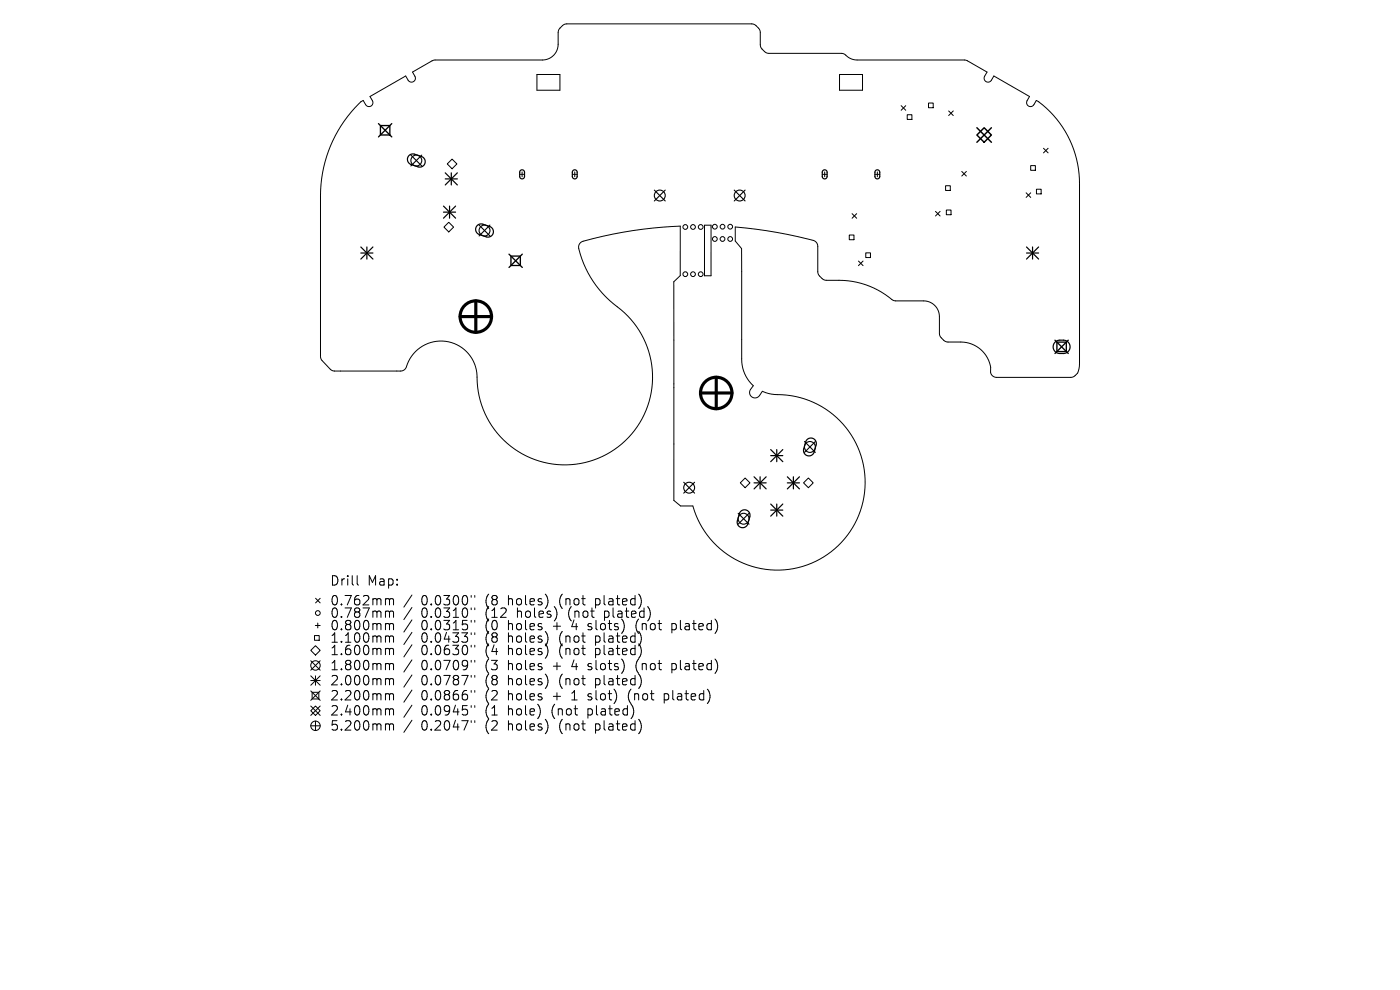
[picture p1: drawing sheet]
<svg xmlns="http://www.w3.org/2000/svg" width="297mm" height="210mm" viewBox="0 0 297 210" stroke-linecap="round" stroke-linejoin="round" font-family="sans-serif">
<defs><g id="words">
<g font-size="2.8">
<text x="69.9" y="124.5">Drill</text>
<text x="77.8" y="124.5">Map:</text>
<text x="69.9" y="128.7">0.762mm</text>
<text x="69.9" y="131.3">0.787mm</text>
<text x="89.2" y="128.7">0.0300&quot;</text>
<text x="89.2" y="131.3">0.0310&quot;</text>
<text x="102.8" y="128.7">(8</text>
<text x="102.8" y="131.3">(12</text>
<text x="107.7" y="128.7">holes)</text>
<text x="109.6" y="131.3">holes)</text>
<text x="118.6" y="128.7">(not</text>
<text x="120.5" y="131.3">(not</text>
<text x="126.3" y="128.7">plated)</text>
<text x="128.2" y="131.3">plated)</text>
<text x="69.9" y="133.9">0.800mm</text>
<text x="69.9" y="136.6">1.100mm</text>
<text x="89.2" y="133.9">0.0315&quot;</text>
<text x="89.2" y="136.6">0.0433&quot;</text>
<text x="102.8" y="133.9">(0</text>
<text x="102.8" y="136.6">(8</text>
<text x="107.7" y="133.9">holes</text>
<text x="107.7" y="136.6">holes)</text>
<text x="117.3" y="133.9">+</text>
<text x="118.6" y="136.6">(not</text>
<text x="121.4" y="133.9">4</text>
<text x="124.9" y="133.9">slots)</text>
<text x="126.3" y="136.6">plated)</text>
<text x="135.1" y="133.9">(not</text>
<text x="142.8" y="133.9">plated)</text>
<text x="69.9" y="139.2">1.600mm</text>
<text x="69.9" y="142.4">1.800mm</text>
<text x="89.2" y="139.2">0.0630&quot;</text>
<text x="89.2" y="142.4">0.0709&quot;</text>
<text x="102.8" y="139.2">(4</text>
<text x="102.8" y="142.4">(3</text>
<text x="107.7" y="139.2">holes)</text>
<text x="107.7" y="142.4">holes</text>
<text x="117.3" y="142.4">+</text>
<text x="118.6" y="139.2">(not</text>
<text x="121.4" y="142.4">4</text>
<text x="124.9" y="142.4">slots)</text>
<text x="126.3" y="139.2">plated)</text>
<text x="135.1" y="142.4">(not</text>
<text x="142.8" y="142.4">plated)</text>
<text x="69.9" y="145.6">2.000mm</text>
<text x="69.9" y="148.8">2.200mm</text>
<text x="89.2" y="145.6">0.0787&quot;</text>
<text x="89.2" y="148.8">0.0866&quot;</text>
<text x="102.8" y="145.6">(8</text>
<text x="102.8" y="148.8">(2</text>
<text x="107.7" y="145.6">holes)</text>
<text x="107.7" y="148.8">holes</text>
<text x="117.3" y="148.8">+</text>
<text x="118.6" y="145.6">(not</text>
<text x="121.4" y="148.8">1</text>
<text x="124.9" y="148.8">slot)</text>
<text x="126.3" y="145.6">plated)</text>
<text x="133.5" y="148.8">(not</text>
<text x="141.2" y="148.8">plated)</text>
<text x="69.9" y="152">2.400mm</text>
<text x="69.9" y="155.2">5.200mm</text>
<text x="89.2" y="152">0.0945&quot;</text>
<text x="89.2" y="155.2">0.2047&quot;</text>
<text x="102.8" y="152">(1</text>
<text x="102.8" y="155.2">(2</text>
<text x="107.7" y="152">hole)</text>
<text x="107.7" y="155.2">holes)</text>
<text x="117" y="152">(not</text>
<text x="118.6" y="155.2">(not</text>
<text x="124.7" y="152">plated)</text>
<text x="126.3" y="155.2">plated)</text>
</g>
</g></defs>
<g fill="none" stroke="#000" stroke-width=".21">
<path d="M113.9 15.8h4.9v3.3h-4.9zM178.1 15.8h4.9v3.3h-4.9zM76.1 22l.9-.7 .6 1a.83 .83 0 0 0 1.1 .2 .83 .83 0 0 0 .3-1.1l-.5-.9 7.6-4.4 .5 1a.83 .83 0 0 0 1.2 .2 .83 .83 0 0 0 .2-1.1l-.5-.9 4.7-2.6h22.9a3.3 3.3 0 0 0 3.3-3.3v-2.8a2.32 2.32 0 0 1 1.8-1.5h39.5a2.32 2.32 0 0 1 1.6 1.8v2.8a2.31 2.31 0 0 0 1.8 1.6h15.4l.7 .2a3.6 3.6 0 0 0 2.6 1.2l23.1 .1 4.5 2.5-.5 .9a.83 .83 0 0 0 .3 1.1 .83 .83 0 0 0 1.1-.3l.5-.9 7.6 4.4-.6 1a.83 .83 0 0 0 .4 1 .83 .83 0 0 0 1.1-.3l.6-.9 .4 .3a21.7 21.7 0 0 1 8.7 17.3v38.8a2.18 2.18 0 0 1-1.8 2.4h-15.8l-.7-.3-.6-.8a6.2 6.2 0 0 0-6.3-6.4l-3-.1a2.32 2.32 0 0 1-1.5-1.8v-3.7a3.3 3.3 0 0 0-3.3-3.2h-6l-.7-.2a17.5 17.5 0 0 0-11.3-4.1l-3-.1a2.32 2.32 0 0 1-1.5-1.8v-5.5l-.5-.9a81.8 81.8 0 0 0-17-3.1v3l1.3 1.6v23.4a7.6 7.6 0 0 0 2.5 5.7 1.95 1.95 0 0 0-.8 1.5 1.16 1.16 0 0 0 .9 1.1 1.16 1.16 0 0 0 1.2-.5l.6-.9 1.4 .5 1.2 .2a18.6 18.6 0 0 1 19.1 16.5 18.6 18.6 0 0 1-14.9 20.4 18.6 18.6 0 0 1-21.5-13.3h-2.6l-1.4-1.1-.1-46.4 1.4-1.3v-10.5a84.7 84.7 0 0 0-21 3.4l-.5 .8a21.3 21.3 0 0 0 8.9 13.5 18.6 18.6 0 0 1-4.5 31.4 18.6 18.6 0 0 1-26.1-18 7.7 7.7 0 0 0-7-6.7 7.7 7.7 0 0 0-8 5.6l-.3 .4-.7 .3h-14.1l-.9-.4-1.9-2-.2-.7v-34.1a27.6 27.6 0 0 1 8.1-19.5zM95.9 33.7l1 1.1-1 1-1-1zM110.2 37h1.1M110.8 36.5v1M121.4 37h1M121.9 36.5v1M174.4 37h1.1M175 36.5v1M185.6 37h1M186.1 36.5v1"/>
<path d="M191.2 22.4l1 1M192.2 22.4l-1 1M192.5 24.3h1v1h-1zM197 21.9h1v1h-1zM200.6 39.4h1v1h-1zM201.3 23.5l.9 1M202.2 23.5l-.9 1M204 36.4l1 .9M205 36.4l-1 .9M218.7 35.1h1v1h-1zM221.4 31.5l1 .9M222.4 31.5l-1 .9"/>
<path d="M95.2 47.1l1 1.1-1 1-1-1zM149.5 47.8h1.3v10.7h-1.3zM180.2 49.9h1v1h-1zM180.8 45.3l.9 1M181.7 45.3l-.9 1M182.1 55.4l1 1M183.1 55.4l-1 1M183.7 53.6h1v1h-1zM198.5 44.8l.9 1M199.4 44.8l-.9 1M200.8 44.6h1v1h-1zM217.7 40.9l1 1"/>
<path d="M218.7 40.9l-1 1M219.9 40.1h1v1h-1zM157 102.4l1.1-1 1 1-1 1.1zM170.5 102.4l1-1 1 1-1 1.1zM65.9 138l1-1 1 1-1 1zM66.7 134.8h1v1h-1zM66.9 132.7h1M66.9 126.9l1 1M67.4 132.2v1M67.9 126.9l-1 1M75.8 122.1v1.7l.3 .3M82.1 127l.4 .1 .1 .2"/>
<path d="M82.1 129.6h.2l.3 .3M82.1 132.3h.2l.3 .3M82.1 134.9h.2l.3 .3M82.1 137.5l.4 .1 .1 .2M82.6 127.3l.3-.3 .5 .1 .1 1.2M82.6 127.3v1M82.6 129.9v1.1M82.6 132.6v1M82.6 135.2v1M82.6 137.8v1.1M82.6 129.9l.3-.3 .5 .1 .1 1.3M82.6 132.6l.3-.3 .5 .1 .1 1.2"/>
<path d="M82.6 135.2l.3-.3 .5 .1 .1 1.2M82.6 137.8l.3-.3 .5 .1 .1 1.3M87.4 126.2l-1.7 2.6M87.4 128.9l-1.7 2.5M87.4 131.5l-1.7 2.6M87.4 134.1l-1.7 2.6M87.4 136.8l-1.7 2.6M87.4 140l-1.7 2.6M100 126.3v.4M100 129v.3M100 131.6v.4M100 134.2v.4"/>
<path d="M100 136.9v.4M100.7 126.3v.4M100.7 129v.3M100.7 131.6v.4M100.7 134.2v.4M100.7 136.9v.4M116 126.4l.2 1-.1 1.1M116 134.3l.2 1-.2 1.3M116 137l.2 .9-.2 1.4M118.2 130l-.3 1.3M132.4 132.6l-.1 .9M135.6 126.1l.5 1.3-.2 1.1"/>
<path d="M135.6 136.7a2.35 2.35 0 0 1 0 2.8M136.1 135.3l-.1 .8-.4 .8M137.5 128.8l.5 1.2-.2 1.1M152.1 131.9l.1 .7-.1 1.2M65.9 150.8l1-1 1 1-1 1zM65.9 140.2l2 2M65.9 143.4l2 2M65.9 144.4h2M65.9 146.6l2 2M65.9 149.8l2 2M65.9 154h2M66.2 146.9h1.4v1.4h-1.4z"/>
<path d="M66.9 143.4v2M66.9 153v2M67.9 140.2l-2 2M67.9 143.4l-2 2M67.9 146.6l-2 2M67.9 149.8l-2 2M82.1 140.7l.4 .1 .1 .2M82.1 143.9l.4 .1 .1 .2M82.1 147.1h.2l.3 .3M82.1 150.3l.4 .1 .1 .2M82.1 153.5h.2l.3 .3M82.6 141v1.1"/>
<path d="M82.6 144.2v1.1M82.6 147.4v1.1M82.6 150.6v1.1M82.6 153.8v1.1M82.6 141l.3-.3 .5 .1 .1 1.3M82.6 144.2l.3-.3 .5 .1 .1 1.3M82.6 147.4l.3-.3 .5 .1 .1 1.3M82.6 150.6l.3-.3 .5 .1 .1 1.3M82.6 153.8l.3-.3 .5 .1 .1 1.3M87.4 143.2l-1.7 2.6M87.4 146.4l-1.7 2.6M87.4 149.6l-1.7 2.6"/>
<path d="M87.4 152.8l-1.7 2.6M100 140.1v.4M100 143.3v.4M100 146.5v.4M100 149.7v.4M100 152.9v.4M100.7 140.1v.4M100.7 143.3v.4M100.7 146.5v.4M100.7 149.7v.4M100.7 152.9v.4M116 143.4l.2 .9-.2 1.4"/>
<path d="M116 153l.2 .9-.2 1.4M132.3 140.7v1.3M134.3 150.3l.1 .8-.4 1.2M135.6 152.7a2.35 2.35 0 0 1 0 2.8M136 143.9l.1 .8-.5 1.2M150.4 146.8l.2 .7-.2 1.2M152.1 140.4l.1 .7-.1 1.2"/>
<circle cx="145.4" cy="58.2" r=".51"/>
<circle cx="145.4" cy="48.2" r=".51"/>
<circle cx="147" cy="58.2" r=".51"/>
<circle cx="147" cy="48.2" r=".51"/>
<circle cx="148.6" cy="58.2" r=".51"/>
<circle cx="148.6" cy="48.2" r=".51"/>
<circle cx="151.6" cy="48.1" r=".51"/>
<circle cx="151.6" cy="50.7" r=".51"/>
<circle cx="153.3" cy="48.1" r=".51"/>
<circle cx="153.3" cy="50.7" r=".51"/>
<circle cx="154.9" cy="48.1" r=".51"/>
<circle cx="154.9" cy="50.7" r=".51"/>
<circle cx="67.4" cy="130" r=".51"/>
<circle cx="66.9" cy="141.2" r="1"/>
<circle cx="66.9" cy="154" r="1"/>
</g>
<g fill="none" stroke="#000" stroke-width=".26">
<path d="M86.8 33l.4-.3h.5l1.7 .5a1.16 1.16 0 0 1 .7 1.5 1.16 1.16 0 0 1-1.4 .7l-1.5-.5a1.16 1.16 0 0 1-.4-1.9zM94.5 36.7l2.5 2.5M94.5 38h2.5M95.7 36.7v2.5M97 36.7l-2.5 2.5M110.4 36.2l.5-.2 .4 .4v1.2l-.4 .3h-.4l-.2-.3-.1-1.1zM121.6 36.2l.5-.2 .3 .4v1.2l-.3 .3h-.4l-.3-.3v-1.1zM174.6 36.2l.5-.2 .3 .4v1.2l-.3 .3h-.4l-.2-.3-.1-1.1zM185.8 36.2l.5-.2 .3 .4v1.2l-.3 .3h-.4l-.3-.3v-1.1zM76.5 52.4l2.6 2.6M76.5 53.7h2.6M77.8 52.4v2.6"/>
<path d="M79.1 52.4l-2.6 2.6M94.1 43.7l2.6 2.6M94.1 45h2.6M95.4 43.7v2.6M96.7 43.7l-2.6 2.6M101.2 47.9l.4-.3 .5-.1 1.8 .6a1.16 1.16 0 0 1 .7 1.4 1.16 1.16 0 0 1-1.4 .7l-1.5-.5a1.16 1.16 0 0 1-.5-1.8zM217.8 53.7h2.5M217.8 52.4l2.5 2.6M219.1 52.4v2.6M220.3 52.4l-2.5 2.6M223.8 72.6l.7-.4h1.1a1.41 1.41 0 0 1 1.4 1.4 1.41 1.41 0 0 1-1.4 1.4h-.8a1.41 1.41 0 0 1-1.3-.9 1.41 1.41 0 0 1 .3-1.5zM163.5 95.4l2.6 2.5"/>
<path d="M163.5 96.7h2.6M164.8 95.4v2.5M166.1 95.4l-2.6 2.5M171.2 93.2a1.16 1.16 0 0 1 1.4-.1 1.16 1.16 0 0 1 .5 1.3l-.4 1.5a1.16 1.16 0 0 1-1.4 .8 1.16 1.16 0 0 1-.8-1.5l.4-1.5zM157.1 108.5a1.16 1.16 0 0 1 1.4-.2 1.16 1.16 0 0 1 .6 1.3l-.4 1.5a1.16 1.16 0 0 1-1.5 .8 1.16 1.16 0 0 1-.8-1.4l.5-1.6zM160 101.1l2.5 2.6M160 102.4h2.5M161.3 101.1v2.6M162.5 101.1l-2.5 2.6M163.5 106.9l2.6 2.6M163.5 108.2h2.6M164.8 106.9v2.6"/>
<path d="M166.1 106.9l-2.6 2.6M167 102.4h2.6M167 101.1l2.6 2.6M168.3 101.1v2.6M169.6 101.1l-2.6 2.6"/>
</g>
<g fill="none" stroke="#000" stroke-width=".23">
<path d="M87.2 32.9l2.3 2.3M89.5 32.9l-2.3 2.3M101.6 47.7l2.3 2.4M103.9 47.7l-2.3 2.4M138.8 40.3l2.3 2.3M141.1 40.3l-2.3 2.3M155.8 40.3l2.3 2.3M158.1 40.3l-2.3 2.3M170.7 93.7l2.3 2.3M173 93.7l-2.3 2.3M145 102.3l2.4 2.3M147.4 102.3l-2.4 2.3"/>
<path d="M156.6 108.9l2.3 2.3M158.9 108.9l-2.3 2.3"/>
<circle cx="88.3" cy="34.1" r="1.16"/>
<circle cx="102.8" cy="48.9" r="1.16"/>
<circle cx="140" cy="41.5" r="1.16"/>
<circle cx="156.9" cy="41.5" r="1.16"/>
<circle cx="171.8" cy="94.8" r="1.16"/>
<circle cx="146.2" cy="103.5" r="1.16"/>
<circle cx="157.7" cy="110" r="1.16"/>
</g>
<path d="M80.3 26.2l2.8 2.8M80.7 26.6h2v2h-2zM83.1 26.2l-2.8 2.8M108 53.9l2.8 2.8M108.4 54.3h2v2h-2zM110.8 53.9l-2.8 2.8M223.8 72.2l2.8 2.8M224.2 72.6h2v2h-2zM226.6 72.2l-2.8 2.8" fill="none" stroke="#000" stroke-width=".28"/>
<path d="M207.2 28.6l1.6-1.5 1.5 1.5-1.5 1.6zM207.2 27.1l3.1 3.1M210.3 27.1l-3.1 3.1" fill="none" stroke="#000" stroke-width=".31"/>
<g fill="none" stroke="#000" stroke-width=".67">
<path d="M97.6 67.2h6.7M100.9 63.8v6.7M148.6 83.4h6.7M151.9 80v6.7"/>
<circle cx="100.9" cy="67.2" r="3.3"/>
<circle cx="151.9" cy="83.4" r="3.3"/>
</g>
<use href="#words"/>
</svg>
